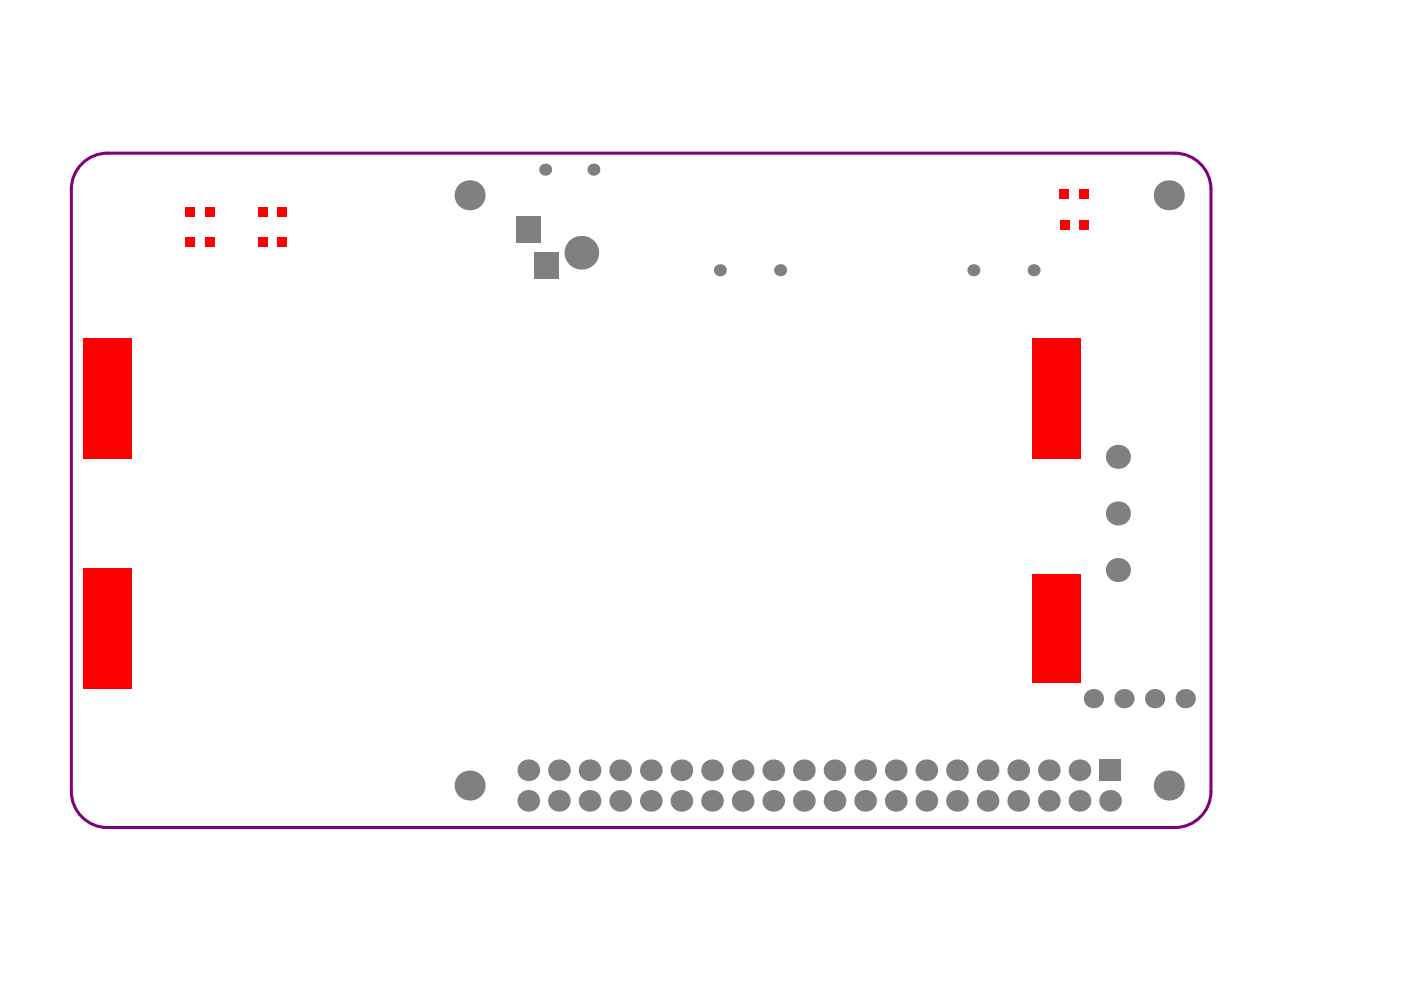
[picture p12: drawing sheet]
<svg xmlns="http://www.w3.org/2000/svg" width="297mm" height="210mm" viewBox="0 0 297 210" stroke-linecap="round" stroke-linejoin="round" font-family="sans-serif">
<path d="M15.1 40.1a7.7 7.7 0 0 1 7.7-7.6h226.3a7.7 7.7 0 0 1 7.6 7.6M256.7 167.8a7.7 7.7 0 0 1-7.6 7.7h-226.3a7.7 7.7 0 0 1-7.7-7.7" fill="none" stroke="#800080" stroke-width=".65"/>
<path d="M15.1 40.1v127.7M256.7 40.1v127.7" fill="none" stroke="#800080" stroke-width=".64"/>
<g fill="#808080">
<circle cx="99.6" cy="166.6" r="3.2"/>
<circle cx="112" cy="169.8" r="2.3"/>
<circle cx="112" cy="163.3" r="2.3"/>
<circle cx="118.5" cy="163.3" r="2.3"/>
<circle cx="118.5" cy="169.8" r="2.3"/>
<circle cx="125" cy="163.3" r="2.3"/>
<circle cx="125" cy="169.8" r="2.3"/>
<circle cx="131.5" cy="169.8" r="2.3"/>
<circle cx="131.5" cy="163.3" r="2.3"/>
<circle cx="138" cy="169.8" r="2.3"/>
<circle cx="138" cy="163.3" r="2.3"/>
<circle cx="144.5" cy="163.3" r="2.3"/>
<circle cx="144.5" cy="169.8" r="2.3"/>
<circle cx="151" cy="163.3" r="2.3"/>
<circle cx="151" cy="169.8" r="2.3"/>
<circle cx="157.5" cy="163.3" r="2.3"/>
<circle cx="157.5" cy="169.8" r="2.3"/>
<circle cx="163.9" cy="169.8" r="2.3"/>
<circle cx="163.9" cy="163.3" r="2.3"/>
<circle cx="170.4" cy="163.3" r="2.3"/>
<circle cx="170.4" cy="169.8" r="2.3"/>
<circle cx="176.9" cy="163.3" r="2.3"/>
<circle cx="152.6" cy="57.3" r="1.28"/>
<circle cx="165.4" cy="57.3" r="1.28"/>
<circle cx="123.3" cy="53.6" r="3.6"/>
<circle cx="99.6" cy="41.4" r="3.2"/>
<circle cx="115.6" cy="36" r="1.28"/>
<circle cx="125.8" cy="36" r="1.28"/>
<circle cx="176.9" cy="169.8" r="2.3"/>
<circle cx="183.4" cy="169.8" r="2.3"/>
<circle cx="183.4" cy="163.3" r="2.3"/>
<circle cx="189.9" cy="169.8" r="2.3"/>
<circle cx="189.9" cy="163.3" r="2.3"/>
<circle cx="196.4" cy="169.8" r="2.3"/>
<circle cx="196.4" cy="163.3" r="2.3"/>
<circle cx="202.9" cy="169.8" r="2.3"/>
<circle cx="202.9" cy="163.3" r="2.3"/>
<circle cx="209.4" cy="169.8" r="2.3"/>
<circle cx="209.4" cy="163.3" r="2.3"/>
<circle cx="215.9" cy="169.8" r="2.3"/>
<circle cx="215.9" cy="163.3" r="2.3"/>
<circle cx="222.4" cy="169.8" r="2.3"/>
<circle cx="222.4" cy="163.3" r="2.3"/>
<circle cx="228.9" cy="169.8" r="2.3"/>
<circle cx="228.9" cy="163.3" r="2.3"/>
<circle cx="231.8" cy="148.1" r="2.04"/>
<circle cx="235.4" cy="169.8" r="2.3"/>
<circle cx="238.3" cy="148.1" r="2.04"/>
<circle cx="244.8" cy="148.1" r="2.04"/>
<circle cx="247.8" cy="166.6" r="3.2"/>
<circle cx="251.3" cy="148.1" r="2.04"/>
<circle cx="206.4" cy="57.3" r="1.28"/>
<circle cx="219.2" cy="57.3" r="1.28"/>
<circle cx="237" cy="120.9" r="2.55"/>
<circle cx="237" cy="108.9" r="2.55"/>
<circle cx="237" cy="96.9" r="2.55"/>
<circle cx="247.8" cy="41.4" r="3.2"/>
</g>
<g fill="#808080">
<path d="M113.3 53.6h5.1v5.6h-5.1z" fill-rule="evenodd"/>
<path d="M109.5 45.9h5.1v5.6h-5.1z" fill-rule="evenodd"/>
<path d="M233.1 161h4.6v4.6h-4.6z" fill-rule="evenodd"/>
</g>
<g fill="#f00">
<path d="M224.9 46.6h1.9v2h-1.9z" fill-rule="evenodd"/>
<path d="M228.9 46.6h2v2h-2z" fill-rule="evenodd"/>
<path d="M224.6 40.2h2v1.9h-2z" fill-rule="evenodd"/>
<path d="M228.9 40.2h2v1.9h-2z" fill-rule="evenodd"/>
<path d="M58.8 43.9h2v1.9h-2z" fill-rule="evenodd"/>
<path d="M54.8 43.9h1.9v1.9h-1.9z" fill-rule="evenodd"/>
<path d="M39.3 43.9h2v1.9h-2z" fill-rule="evenodd"/>
<path d="M43.6 43.9h2v1.9h-2z" fill-rule="evenodd"/>
<path d="M39.3 50.3h2v2h-2z" fill-rule="evenodd"/>
<path d="M43.6 50.3h2v2h-2z" fill-rule="evenodd"/>
<path d="M58.8 50.3h2v2h-2z" fill-rule="evenodd"/>
<path d="M54.8 50.3h1.9v2h-1.9z" fill-rule="evenodd"/>
<path d="M17.8 120.6h10.2v25.5h-10.2z" fill-rule="evenodd"/>
<path d="M218.8 121.9h10.2v22.9h-10.2z" fill-rule="evenodd"/>
<path d="M218.8 71.8h10.2v25.5h-10.2z" fill-rule="evenodd"/>
<path d="M17.8 71.8h10.2v25.5h-10.2z" fill-rule="evenodd"/>
</g>
</svg>
